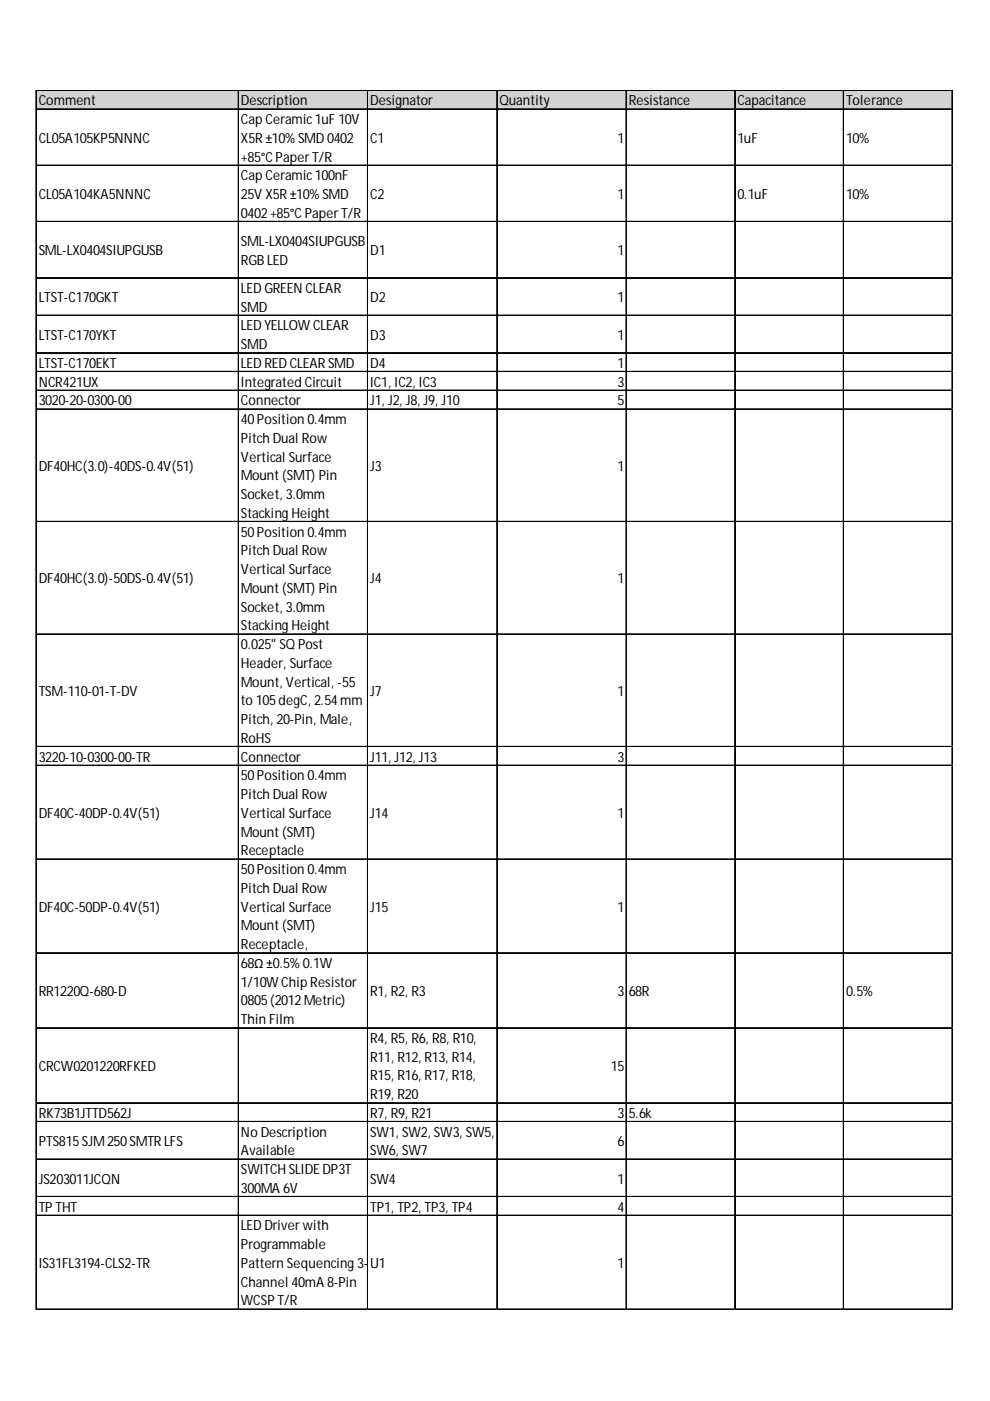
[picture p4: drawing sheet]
<svg xmlns="http://www.w3.org/2000/svg" width="210mm" height="297mm" viewBox="0 0 210 297" stroke-linecap="round" stroke-linejoin="round" font-family="sans-serif">
<defs><g id="words">
<g font-size="3">
<text x="8.2" y="22.3">Comment</text>
<text x="51.1" y="22.3">Description</text>
<text x="78.5" y="22.3">Designator</text>
<text x="105.9" y="22.3">Quantity</text>
<text x="133.3" y="22.3">Resistance</text>
<text x="156.3" y="22.3">Capacitance</text>
<text x="179.4" y="22.3">Tolerance</text>
<text x="51.1" y="26.3">Cap Ceramic1uF 10V</text>
<text x="8.2" y="30.3">CL05A105KP5NNNC</text>
<text x="51.1" y="30.3">X5R±10% SMD 0402</text>
<text x="51.1" y="34.3">+85°CPaperT/R</text>
<text x="78.5" y="30.3">C1</text>
<text x="130.9" y="30.3">1</text>
<text x="156.3" y="30.3">1uF</text>
<text x="179.4" y="30.3">10%</text>
<text x="51.1" y="38.2">Cap Ceramic100nF</text>
<text x="8.2" y="42.2">CL05A104KA5NNNC</text>
<text x="51.1" y="42.2">25V X5R±10% SMD</text>
<text x="51.1" y="46.2">0402+85°CPaperT/R</text>
<text x="78.5" y="42.2">C2</text>
<text x="130.9" y="42.2">1</text>
<text x="156.3" y="42.2">0.1uF</text>
<text x="179.4" y="42.2">10%</text>
<text x="51.1" y="52.1">SML-LX0404SIUPGUSB</text>
<text x="8.2" y="54.1">SML-LX0404SIUPGUSB</text>
<text x="51.1" y="56.1">RGB LED</text>
<text x="78.5" y="54.1">D1</text>
<text x="130.9" y="54.1">1</text>
<text x="8.2" y="64.1">LTST-C170GKT</text>
<text x="51.1" y="62.1">LED GREEN CLEAR</text>
<text x="78.5" y="64.1">D2</text>
<text x="130.9" y="64.1">1</text>
<text x="51.1" y="66.1">SMD</text>
<text x="51.1" y="70">LED YELLOW CLEAR</text>
<text x="8.2" y="72">LTST-C170YKT</text>
<text x="8.2" y="78">LTST-C170EKT</text>
<text x="51.1" y="74">SMD</text>
<text x="51.1" y="78">LED RED CLEARSMD</text>
<text x="78.5" y="72">D3</text>
<text x="78.5" y="78">D4</text>
<text x="130.9" y="72">1</text>
<text x="130.9" y="78">1</text>
<text x="8.2" y="82">NCR421UX</text>
<text x="51.1" y="82">Integrated Circuit</text>
<text x="78.5" y="82">IC1, IC2, IC3</text>
<text x="130.9" y="82">3</text>
<text x="8.2" y="85.9">3020-20-0300-00</text>
<text x="51.1" y="85.9">Connector</text>
<text x="51.1" y="89.9">40Position 0.4mm</text>
<text x="78.5" y="85.9">J1, J2, J8, J9, J10</text>
<text x="130.9" y="85.9">5</text>
<text x="51.1" y="93.9">Pitch Dual Row</text>
<text x="8.2" y="99.9">DF40HC(3.0)-40DS-0.4V(51)</text>
<text x="51.1" y="97.9">Vertical Surface</text>
<text x="51.1" y="101.8">Mount (SMT) Pin</text>
<text x="78.5" y="99.9">J3</text>
<text x="130.9" y="99.9">1</text>
<text x="51.1" y="105.8">Socket, 3.0mm</text>
<text x="51.1" y="109.8">Stacking Height</text>
<text x="51.1" y="113.8">50Position 0.4mm</text>
<text x="51.1" y="117.7">Pitch Dual Row</text>
<text x="8.2" y="123.7">DF40HC(3.0)-50DS-0.4V(51)</text>
<text x="51.1" y="121.7">Vertical Surface</text>
<text x="51.1" y="125.7">Mount (SMT) Pin</text>
<text x="78.5" y="123.7">J4</text>
<text x="130.9" y="123.7">1</text>
<text x="51.1" y="129.7">Socket, 3.0mm</text>
<text x="51.1" y="133.6">Stacking Height</text>
<text x="51.1" y="137.6">0.025&quot; SQ Post</text>
<text x="51.1" y="141.6">Header, Surface</text>
<text x="8.2" y="147.6">TSM-110-01-T-DV</text>
<text x="51.1" y="145.6">Mount, Vertical, -55</text>
<text x="51.1" y="149.5">to 105degC, 2.54mm</text>
<text x="78.5" y="147.6">J7</text>
<text x="130.9" y="147.6">1</text>
<text x="51.1" y="153.5">Pitch, 20-Pin, Male,</text>
<text x="8.2" y="161.5">3220-10-0300-00-TR</text>
<text x="51.1" y="157.5">RoHS</text>
<text x="51.1" y="161.5">Connector</text>
<text x="78.5" y="161.5">J11, J12, J13</text>
<text x="130.9" y="161.5">3</text>
<text x="51.1" y="165.4">50Position 0.4mm</text>
<text x="8.2" y="173.4">DF40C-40DP-0.4V(51)</text>
<text x="51.1" y="169.4">Pitch Dual Row</text>
<text x="51.1" y="173.4">Vertical Surface</text>
<text x="78.5" y="173.4">J14</text>
<text x="130.9" y="173.4">1</text>
<text x="51.1" y="177.4">Mount (SMT)</text>
<text x="51.1" y="181.4">Receptacle</text>
<text x="51.1" y="185.3">50Position 0.4mm</text>
<text x="51.1" y="189.3">Pitch Dual Row</text>
<text x="8.2" y="193.3">DF40C-50DP-0.4V(51)</text>
<text x="51.1" y="193.3">Vertical Surface</text>
<text x="51.1" y="197.3">Mount (SMT)</text>
<text x="78.5" y="193.3">J15</text>
<text x="130.9" y="193.3">1</text>
<text x="51.1" y="201.2">Receptacle,</text>
<text x="51.1" y="205.2">68Ω ±0.5% 0.1W</text>
<text x="51.1" y="209.2">1/10W Chip Resistor</text>
<text x="8.2" y="211.2">RR1220Q-680-D</text>
<text x="51.1" y="213.2">0805(2012Metric)</text>
<text x="78.5" y="211.2">R1, R2, R3</text>
<text x="130.9" y="211.2">3</text>
<text x="133.3" y="211.2">68R</text>
<text x="179.4" y="211.2">0.5%</text>
<text x="51.1" y="217.1">Thin Film</text>
<text x="78.5" y="221.1">R4, R5, R6, R8, R10,</text>
<text x="8.2" y="227.1">CRCW0201220RFKED</text>
<text x="78.5" y="225.1">R11, R12, R13, R14,</text>
<text x="129.5" y="227.1">15</text>
<text x="78.5" y="229.1">R15, R16, R17, R18,</text>
<text x="78.5" y="233">R19, R20</text>
<text x="8.2" y="237">RK73B1JTTD562J</text>
<text x="78.5" y="237">R7, R9, R21</text>
<text x="130.9" y="237">3</text>
<text x="133.3" y="237">5.6k</text>
<text x="8.2" y="243">PTS815SJM250SMTRLFS</text>
<text x="51.1" y="241">No Description</text>
<text x="51.1" y="245">Available</text>
<text x="78.5" y="241">SW1, SW2, SW3, SW5,</text>
<text x="78.5" y="245">SW6, SW7</text>
<text x="130.9" y="243">6</text>
<text x="8.2" y="250.9">JS203011JCQN</text>
<text x="51.1" y="248.9">SWITCH SLIDE DP3T</text>
<text x="78.5" y="250.9">SW4</text>
<text x="130.9" y="250.9">1</text>
<text x="8.2" y="256.9">TP THT</text>
<text x="51.1" y="252.9">300MA 6V</text>
<text x="78.5" y="256.9">TP1, TP2, TP3, TP4</text>
<text x="130.9" y="256.9">4</text>
<text x="51.1" y="260.9">LED Driverwith</text>
<text x="8.2" y="268.8">IS31FL3194-CLS2-TR</text>
<text x="51.1" y="264.8">Programmable</text>
<text x="51.1" y="268.8">Pattern Sequencing 3-</text>
<text x="78.5" y="268.8">U1</text>
<text x="130.9" y="268.8">1</text>
<text x="51.1" y="272.8">Channel 40mA 8-Pin</text>
<text x="51.1" y="276.8">WCSPT/R</text>
</g>
</g></defs>
<path d="M7.8 19.2h194.3v4.1h-194.3z" fill="#d3d3d3"/>
<g fill="none" stroke="#000" stroke-width=".21">
<path d="M7.6 19.1v258.5M7.7 19.1v258.5M7.8 19.1h194.2M7.8 19.2h194.2M50.5 19.3v258.3M50.6 19.3v258.3M77.9 19.3v258.3M78 19.3v258.3M105.3 19.3v258.3M105.4 19.3v258.3M132.7 19.3v258.3M132.8 19.3v258.3"/>
<path d="M155.8 19.3v258.3M155.9 19.3v258.3M178.8 19.3v258.3M178.9 19.3v258.3M201.8 19.3v258.3M201.9 19.3v258.3M7.8 23.1h194.2M7.8 23.2h194.2M7.8 35h194.2M7.8 35.1h194.2M7.8 46.9h194.2M7.8 47h194.2"/>
<path d="M7.8 58.8h194.2M7.8 58.9h194.2M7.8 66.8h194.2M7.8 66.9h194.2M7.8 74.7h194.2M7.8 74.8h194.2M7.8 78.7h194.2M7.8 78.8h194.2M7.8 82.7h194.2M7.8 82.8h194.2M7.8 86.7h194.2M7.8 86.8h194.2"/>
<path d="M7.8 110.5h194.2M7.8 110.6h194.2M7.8 134.4h194.2M7.8 134.5h194.2M7.8 158.2h194.2M7.8 158.3h194.2M7.8 162.2h194.2M7.8 162.3h194.2M7.8 182.1h194.2M7.8 182.2h194.2M7.8 202h194.2M7.8 202.1h194.2"/>
<path d="M7.8 217.9h194.2M7.8 218h194.2M7.8 233.8h194.2M7.8 233.9h194.2M7.8 237.8h194.2M7.8 237.9h194.2M7.8 245.7h194.2M7.8 245.8h194.2M7.8 253.7h194.2M7.8 253.8h194.2M7.8 257.6h194.2M7.8 257.7h194.2"/>
<path d="M7.8 277.5h194.2M7.8 277.6h194.2"/>
</g>
<path d="M202 35h.1" fill="none" stroke="#d4d4d4" stroke-width=".21"/>
<path d="M202 35l.1 .2z" fill="#d4d4d4"/>
<path d="M202 46.9h.1" fill="none" stroke="#d4d4d4" stroke-width=".21"/>
<path d="M202 46.9l.1 .2z" fill="#d4d4d4"/>
<path d="M202 58.8h.1" fill="none" stroke="#d4d4d4" stroke-width=".21"/>
<path d="M202 58.8l.1 .2z" fill="#d4d4d4"/>
<path d="M202 66.8h.1" fill="none" stroke="#d4d4d4" stroke-width=".21"/>
<path d="M202 66.8l.1 .2z" fill="#d4d4d4"/>
<path d="M202 74.7h.1" fill="none" stroke="#d4d4d4" stroke-width=".21"/>
<path d="M202 74.7l.1 .2z" fill="#d4d4d4"/>
<path d="M202 78.7h.1" fill="none" stroke="#d4d4d4" stroke-width=".21"/>
<path d="M202 78.7l.1 .2z" fill="#d4d4d4"/>
<path d="M202 82.7h.1" fill="none" stroke="#d4d4d4" stroke-width=".21"/>
<path d="M202 82.7l.1 .2z" fill="#d4d4d4"/>
<path d="M202 86.7h.1" fill="none" stroke="#d4d4d4" stroke-width=".21"/>
<path d="M202 86.7l.1 .2z" fill="#d4d4d4"/>
<path d="M202 110.5h.1" fill="none" stroke="#d4d4d4" stroke-width=".21"/>
<path d="M202 110.5l.1 .2z" fill="#d4d4d4"/>
<path d="M202 134.4h.1" fill="none" stroke="#d4d4d4" stroke-width=".21"/>
<path d="M202 134.4l.1 .2z" fill="#d4d4d4"/>
<path d="M202 158.2h.1" fill="none" stroke="#d4d4d4" stroke-width=".21"/>
<path d="M202 158.2l.1 .2z" fill="#d4d4d4"/>
<path d="M202 162.2h.1" fill="none" stroke="#d4d4d4" stroke-width=".21"/>
<path d="M202 162.2l.1 .2z" fill="#d4d4d4"/>
<path d="M202 182.1h.1" fill="none" stroke="#d4d4d4" stroke-width=".21"/>
<path d="M202 182.1l.1 .2z" fill="#d4d4d4"/>
<path d="M202 202h.1" fill="none" stroke="#d4d4d4" stroke-width=".21"/>
<path d="M202 202l.1 .2z" fill="#d4d4d4"/>
<path d="M202 217.9h.1" fill="none" stroke="#d4d4d4" stroke-width=".21"/>
<path d="M202 217.9l.1 .2z" fill="#d4d4d4"/>
<path d="M202 233.8h.1" fill="none" stroke="#d4d4d4" stroke-width=".21"/>
<path d="M202 233.8l.1 .2z" fill="#d4d4d4"/>
<path d="M202 237.8h.1" fill="none" stroke="#d4d4d4" stroke-width=".21"/>
<path d="M202 237.8l.1 .2z" fill="#d4d4d4"/>
<path d="M202 245.7h.1" fill="none" stroke="#d4d4d4" stroke-width=".21"/>
<path d="M202 245.7l.1 .2z" fill="#d4d4d4"/>
<path d="M202 253.7h.1" fill="none" stroke="#d4d4d4" stroke-width=".21"/>
<path d="M202 253.7l.1 .2z" fill="#d4d4d4"/>
<path d="M202 257.6h.1" fill="none" stroke="#d4d4d4" stroke-width=".21"/>
<path d="M202 257.6l.1 .2z" fill="#d4d4d4"/>
<path d="M202 277.5h.1" fill="none" stroke="#d4d4d4" stroke-width=".21"/>
<path d="M202 277.5l.1 .1z" fill="#d4d4d4"/>
<use href="#words"/>
</svg>
